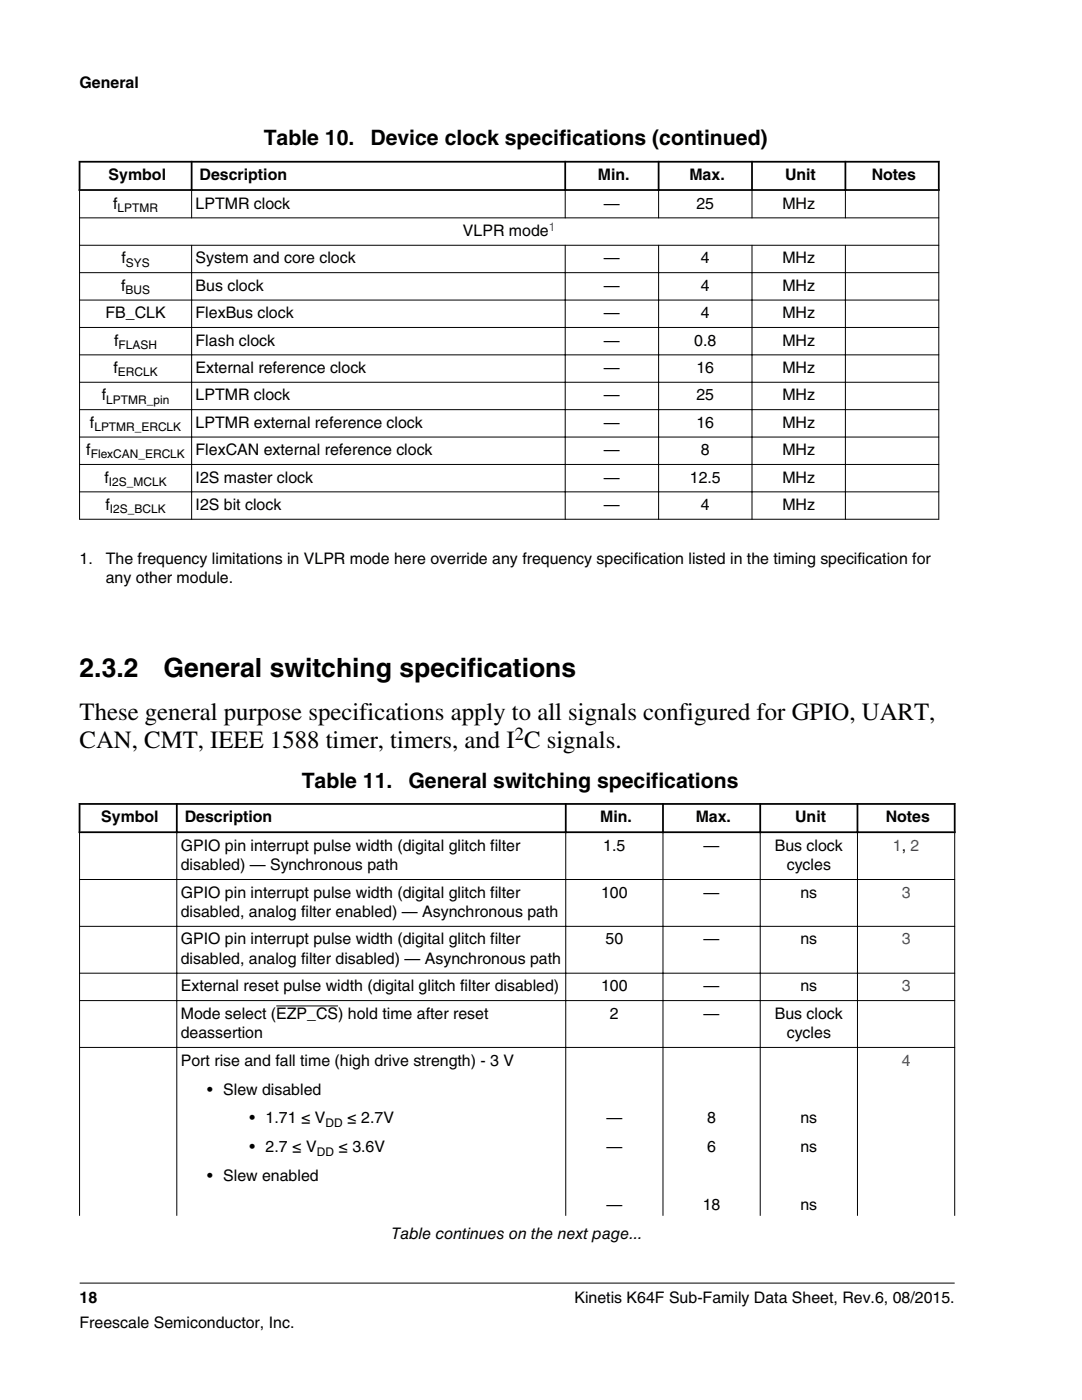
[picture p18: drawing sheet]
<svg xmlns="http://www.w3.org/2000/svg" width="216mm" height="279mm" viewBox="0 0 216 279" stroke-linecap="round" stroke-linejoin="round" font-family="sans-serif">
<defs><g id="words">
<g font-size="5.3">
<text x="15.9" y="135.1">2.3.2</text>
<text x="32.6" y="135.1">General switching specifications</text>
</g>
<g font-size="4.9">
<text x="15.9" y="143.7">These general purpose specifications apply to all signals configured for GPIO, UART,</text>
<text x="15.9" y="149.3">CAN, CMT, IEEE 1588 timer, timers, and I C signals.</text>
</g>
<g font-size="4.2">
<text x="52.6" y="29">Table 10.</text>
<text x="73.9" y="29">Device clock specifications (continued)</text>
<text x="60.2" y="157.4">Table 11.</text>
<text x="81.5" y="157.4">General switching specifications</text>
</g>
<text font-size="3.7" x="102.7" y="147.7">2</text>
<g font-size="3.2">
<text x="15.9" y="17.5">General</text>
<text x="21.7" y="36">Symbol</text>
<text x="39.8" y="36">Description</text>
<text x="119.3" y="36">Min.</text>
<text x="137.6" y="36">Max.</text>
<text x="156.6" y="36">Unit</text>
<text x="173.9" y="36">Notes</text>
<text x="22.6" y="41.6">f</text>
<text x="39" y="41.6">LPTMR clock</text>
<text x="120.5" y="41.6">—</text>
<text x="139" y="41.6">25</text>
<text x="156.1" y="41.6">MHz</text>
<text x="92.4" y="47.1">VLPR mode</text>
<text x="24.2" y="52.6">f</text>
<text x="39" y="52.6">System and core clock</text>
<text x="120.5" y="52.6">—</text>
<text x="139.9" y="52.6">4</text>
<text x="156.1" y="52.6">MHz</text>
<text x="24.2" y="58">f</text>
<text x="39" y="58">Bus clock</text>
<text x="120.5" y="58">—</text>
<text x="139.9" y="58">4</text>
<text x="156.1" y="58">MHz</text>
<text x="21.1" y="63.5">FB_CLK</text>
<text x="39" y="63.5">FlexBus clock</text>
<text x="120.5" y="63.5">—</text>
<text x="139.9" y="63.5">4</text>
<text x="156.1" y="63.5">MHz</text>
<text x="22.8" y="69">f</text>
<text x="39" y="69">Flash clock</text>
<text x="120.5" y="69">—</text>
<text x="138.5" y="69">0.8</text>
<text x="156.1" y="69">MHz</text>
<text x="22.6" y="74.4">f</text>
<text x="39" y="74.4">External reference clock</text>
<text x="120.5" y="74.4">—</text>
<text x="139" y="74.4">16</text>
<text x="156.1" y="74.4">MHz</text>
<text x="20.3" y="79.9">f</text>
<text x="39" y="79.9">LPTMR clock</text>
<text x="120.5" y="79.9">—</text>
<text x="139" y="79.9">25</text>
<text x="156.1" y="79.9">MHz</text>
<text x="17.9" y="85.4">f</text>
<text x="39" y="85.4">LPTMR external reference clock</text>
<text x="120.5" y="85.4">—</text>
<text x="139" y="85.4">16</text>
<text x="156.1" y="85.4">MHz</text>
<text x="17.2" y="90.8">f</text>
<text x="39" y="90.8">FlexCAN external reference clock</text>
<text x="120.5" y="90.8">—</text>
<text x="139.9" y="90.8">8</text>
<text x="156.1" y="90.8">MHz</text>
<text x="20.9" y="96.3">f</text>
<text x="21.1" y="101.8">f</text>
<text x="39" y="96.3">I2S master clock</text>
<text x="39" y="101.8">I2S bit clock</text>
<text x="120.5" y="96.3">—</text>
<text x="120.5" y="101.8">—</text>
<text x="137.6" y="96.3">12.5</text>
<text x="139.9" y="101.8">4</text>
<text x="156.1" y="96.3">MHz</text>
<text x="156.1" y="101.8">MHz</text>
<text x="15.9" y="112.5">1.</text>
<text x="21.1" y="112.5">The frequency limitations in VLPR mode here override any frequency specification listed in the timing specification for</text>
<text x="21.1" y="116.4">any other module.</text>
<text x="20.2" y="164.1">Symbol</text>
<text x="36.9" y="164.1">Description</text>
<text x="119.8" y="164.1">Min.</text>
<text x="138.8" y="164.1">Max.</text>
<text x="158.7" y="164.1">Unit</text>
<text x="176.7" y="164.1">Notes</text>
<text x="36.1" y="169.8">GPIO pin interrupt pulse width (digital glitch filter</text>
<text x="36.1" y="173.7">disabled) — Synchronous path</text>
<text x="120.4" y="169.8">1.5</text>
<text x="140.4" y="169.8">—</text>
<text x="154.6" y="169.8">Bus clock</text>
<text x="157" y="173.7">cycles</text>
<text x="36.1" y="179.1">GPIO pin interrupt pulse width (digital glitch filter</text>
<text x="119.9" y="179.1">100</text>
<text x="140.4" y="179.1">—</text>
<text x="159.7" y="179.1">ns</text>
<text x="36.1" y="183">disabled, analog filter enabled) — Asynchronous path</text>
<text x="36.1" y="188.5">GPIO pin interrupt pulse width (digital glitch filter</text>
<text x="120.8" y="188.5">50</text>
<text x="140.4" y="188.5">—</text>
<text x="159.7" y="188.5">ns</text>
<text x="36.1" y="192.4">disabled, analog filter disabled) — Asynchronous path</text>
<text x="36.1" y="197.8">External reset pulse width (digital glitch filter disabled)</text>
<text x="119.9" y="197.8">100</text>
<text x="140.4" y="197.8">—</text>
<text x="159.7" y="197.8">ns</text>
<text x="36.1" y="203.3">Mode select (EZP_CS) hold time after reset</text>
<text x="121.7" y="203.3">2</text>
<text x="140.4" y="203.3">—</text>
<text x="154.6" y="203.3">Bus clock</text>
<text x="36.1" y="207.2">deassertion</text>
<text x="157" y="207.2">cycles</text>
<text x="36.1" y="212.6">Port rise and fall time (high drive strength) - 3 V</text>
<text x="41.3" y="218.4">• Slew disabled</text>
<text x="49.8" y="224.2">• 1.71 ≤ V</text>
<text x="69.3" y="224.2">≤ 2.7V</text>
<text x="121" y="224.2">—</text>
<text x="141.1" y="224.2">8</text>
<text x="159.7" y="224.2">ns</text>
<text x="49.8" y="230">• 2.7 ≤ V</text>
<text x="67.5" y="230">≤ 3.6V</text>
<text x="121" y="230">—</text>
<text x="141.1" y="230">6</text>
<text x="159.7" y="230">ns</text>
<text x="41.3" y="235.8">• Slew enabled</text>
<text x="121" y="241.6">—</text>
<text x="140.2" y="241.6">18</text>
<text x="159.7" y="241.6">ns</text>
<text x="78.1" y="247.2">Table continues on the next page...</text>
<text x="15.9" y="260">18</text>
<text x="114.6" y="260">Kinetis K64F Sub-Family Data Sheet, Rev.6, 08/2015.</text>
<text x="15.9" y="265">Freescale Semiconductor, Inc.</text>
</g>
<g font-size="3.2" fill="#00f">
<text x="178.2" y="169.8">1, 2</text>
<text x="179.9" y="179.1">3</text>
<text x="179.9" y="188.5">3</text>
<text x="179.9" y="197.8">3</text>
<text x="179.9" y="212.6">4</text>
</g>
<g font-size="2.4">
<text x="23.5" y="42.3">LPTMR</text>
<text x="25.1" y="53.2">SYS</text>
<text x="25.1" y="58.7">BUS</text>
<text x="23.7" y="69.6">FLASH</text>
<text x="23.5" y="75.1">ERCLK</text>
<text x="21.2" y="80.5">LPTMR_pin</text>
<text x="18.8" y="86">LPTMR_ERCLK</text>
<text x="18.1" y="91.5">FlexCAN_ERCLK</text>
<text x="21.7" y="96.9">I2S_MCLK</text>
<text x="21.9" y="102.4">I2S_BCLK</text>
<text x="65" y="224.9">DD</text>
<text x="63.2" y="230.6">DD</text>
</g>
<text font-size="2.4" fill="#00f" x="109.5" y="46">1</text>
</g></defs>
<path d="M15.7 32.3h171.8M15.7 37.9h171.8M15.9 32.1v6M38.2 32.1v6M112.8 32.1v6M131.4 32.1v6M150.1 32.1v6M168.7 32.1v6M187.3 32.1v6" fill="none" stroke="#000" stroke-width=".35"/>
<g fill="none" stroke="#000" stroke-width=".2">
<path d="M15.9 38.1v65.6M38.2 37.7v5.9M112.8 37.7v5.9M131.4 37.7v5.9M150.1 37.7v5.9M168.7 37.7v5.9M187.3 38.1v65.6M15.8 43.5h171.6M15.8 48.9h171.6M15.8 54.4h171.6M15.8 59.9h171.6M38.2 48.9v54.8"/>
<path d="M112.8 48.9v54.8M131.4 48.9v54.8M150.1 48.9v54.8M168.7 48.9v54.8M15.8 65.4h171.6M15.8 70.8h171.6M15.8 76.3h171.6M15.8 81.8h171.6M15.8 87.2h171.6M15.8 92.7h171.6M15.8 98.2h171.6M15.8 103.6h171.6"/>
</g>
<g fill="#fff">
<path d="M15.9 153.7h174.6v94.6h-174.6z" fill-rule="evenodd"/>
<path d="M16.1 160.6h19v5.3h-19z" fill-rule="evenodd"/>
<path d="M35.5 160.6h77.2v5.3h-77.2z" fill-rule="evenodd"/>
<path d="M113.1 160.6h19v5.3h-19z" fill-rule="evenodd"/>
<path d="M132.5 160.6h19v5.3h-19z" fill-rule="evenodd"/>
<path d="M151.9 160.6h19v5.3h-19z" fill-rule="evenodd"/>
<path d="M171.3 160.6h19v5.3h-19z" fill-rule="evenodd"/>
<path d="M16 166.3h19.2v9.1h-19.2z" fill-rule="evenodd"/>
<path d="M35.4 166.3h77.4v9.1h-77.4z" fill-rule="evenodd"/>
<path d="M113 166.3h19.2v9.1h-19.2z" fill-rule="evenodd"/>
<path d="M132.4 166.3h19.2v9.1h-19.2z" fill-rule="evenodd"/>
<path d="M151.8 166.3h19.2v9.1h-19.2z" fill-rule="evenodd"/>
<path d="M171.2 166.3h19.2v9.1h-19.2z" fill-rule="evenodd"/>
<path d="M16 175.6h19.2v9.2h-19.2z" fill-rule="evenodd"/>
<path d="M35.4 175.6h77.4v9.2h-77.4z" fill-rule="evenodd"/>
<path d="M113 175.6h19.2v9.2h-19.2z" fill-rule="evenodd"/>
<path d="M132.4 175.6h19.2v9.2h-19.2z" fill-rule="evenodd"/>
<path d="M151.8 175.6h19.2v9.2h-19.2z" fill-rule="evenodd"/>
<path d="M171.2 175.6h19.2v9.2h-19.2z" fill-rule="evenodd"/>
<path d="M16 185h19.2v9.1h-19.2z" fill-rule="evenodd"/>
<path d="M35.4 185h77.4v9.1h-77.4z" fill-rule="evenodd"/>
<path d="M113 185h19.2v9.1h-19.2z" fill-rule="evenodd"/>
<path d="M132.4 185h19.2v9.1h-19.2z" fill-rule="evenodd"/>
<path d="M151.8 185h19.2v9.1h-19.2z" fill-rule="evenodd"/>
<path d="M171.2 185h19.2v9.1h-19.2z" fill-rule="evenodd"/>
<path d="M16 194.3h19.2v5.3h-19.2z" fill-rule="evenodd"/>
<path d="M35.4 194.3h77.4v5.3h-77.4z" fill-rule="evenodd"/>
<path d="M113 194.3h19.2v5.3h-19.2z" fill-rule="evenodd"/>
<path d="M132.4 194.3h19.2v5.3h-19.2z" fill-rule="evenodd"/>
<path d="M151.8 194.3h19.2v5.3h-19.2z" fill-rule="evenodd"/>
<path d="M171.2 194.3h19.2v5.3h-19.2z" fill-rule="evenodd"/>
<path d="M16 199.8h19.2v9.2h-19.2z" fill-rule="evenodd"/>
<path d="M35.4 199.8h77.4v9.2h-77.4z" fill-rule="evenodd"/>
</g>
<path d="M55.1 200.8h12.4" fill="none" stroke="#000" stroke-width=".2"/>
<g fill="#fff">
<path d="M113 199.8h19.2v9.2h-19.2z" fill-rule="evenodd"/>
<path d="M132.4 199.8h19.2v9.2h-19.2z" fill-rule="evenodd"/>
<path d="M151.8 199.8h19.2v9.2h-19.2z" fill-rule="evenodd"/>
<path d="M171.2 199.8h19.2v9.2h-19.2z" fill-rule="evenodd"/>
<path d="M16 209.1h19.2v33.5h-19.2z" fill-rule="evenodd"/>
<path d="M35.4 209.1h77.4v33.5h-77.4z" fill-rule="evenodd"/>
<path d="M113 209.1h19.2v33.5h-19.2z" fill-rule="evenodd"/>
<path d="M132.4 209.1h19.2v33.5h-19.2z" fill-rule="evenodd"/>
<path d="M151.8 209.1h19.2v33.5h-19.2z" fill-rule="evenodd"/>
<path d="M171.2 209.1h19.2v33.5h-19.2z" fill-rule="evenodd"/>
</g>
<path d="M15.7 160.4h175M15.7 166.1h175M15.9 160.3v6M35.3 160.3v6M112.9 160.3v6M132.3 160.3v6M151.7 160.3v6M171.1 160.3v6M190.5 160.3v6" fill="none" stroke="#000" stroke-width=".35"/>
<g fill="none" stroke="#000" stroke-width=".2">
<path d="M15.8 175.5h174.8M15.9 166.2v76.4M35.3 165.9v76.7M112.9 165.9v76.7M132.3 165.9v76.7M151.7 165.9v76.7M171.1 165.9v76.7M190.5 166.2v76.4M15.8 184.9h174.8M15.8 194.2h174.8M15.8 199.7h174.8M15.8 209h174.8"/>
<path d="M15.9 256.1h174.6"/>
</g>
<use href="#words"/>
</svg>
